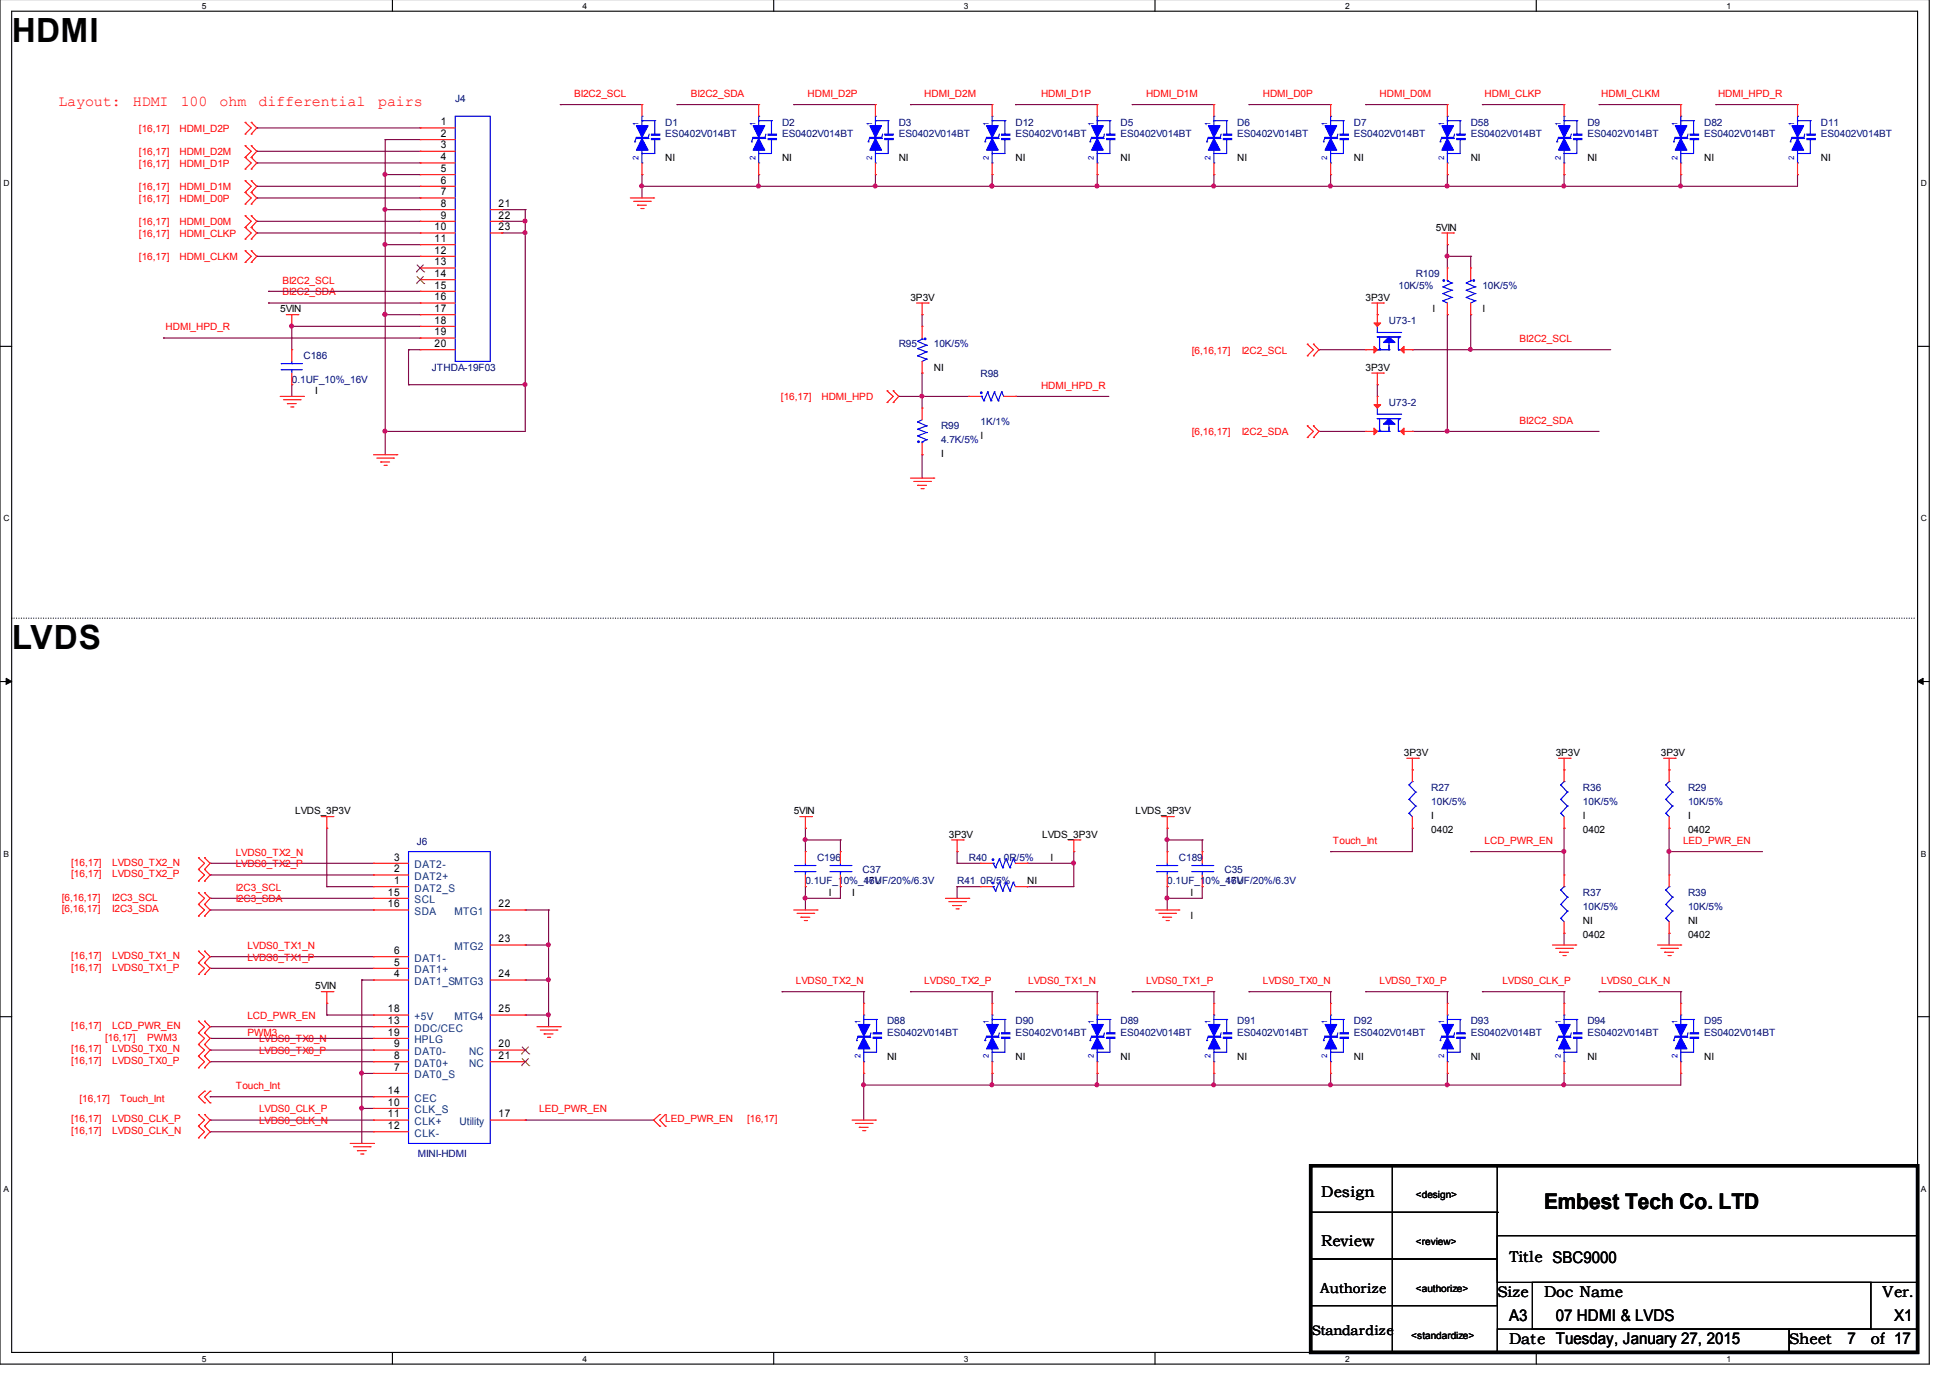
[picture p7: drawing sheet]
<svg xmlns="http://www.w3.org/2000/svg" width="297mm" height="210mm" viewBox="0 0 297 210" stroke-linecap="round" stroke-linejoin="round" font-family="sans-serif">
<defs><g id="words">
<g font-size="5.1">
<text x="1.8" y="6.4">HDMI</text>
<text x="1.8" y="98.9">LVDS</text>
</g>
<text font-size="3.3" x="235.2" y="184.2">Embest Tech Co. LTD</text>
<g font-size="2.5">
<text x="229.9" y="201.2">A3</text>
<text x="237" y="201.2">07 HDMI &amp; LVDS</text>
<text x="288.5" y="201.2">X1</text>
<text x="281.4" y="204.7">7</text>
<text x="285" y="204.7">of 17</text>
</g>
<g font-size="2.4">
<text x="201.3" y="182.4">Design</text>
<text x="201.3" y="189.8">Review</text>
<text x="228.1" y="197.5">Size</text>
<text x="229.9" y="192.2">Title SBC9000</text>
<text x="235.2" y="197.5">Doc Name</text>
<text x="286.8" y="197.5">Ver.</text>
<text x="229.9" y="204.7">Date Tuesday, January 27, 2015</text>
<text x="272.5" y="204.7">Sheet</text>
</g>
<g font-size="2.3" fill="#f00">
<text x="8.9" y="16.1">Layout:</text>
<text x="20.2" y="16.1">HDMI</text>
<text x="27.5" y="16.1">100</text>
<text x="33.5" y="16.1">ohm</text>
<text x="39.4" y="16.1">differential</text>
<text x="57.6" y="16.1">pairs</text>
</g>
<g font-size="2.1">
<text x="201.1" y="196.9">Authorize</text>
<text x="199.8" y="203.3">Standardize</text>
</g>
<g font-size="1.6">
<text x="67.1" y="19.1">1</text>
<text x="67.1" y="20.8">2</text>
<text x="67.1" y="22.6">3</text>
<text x="67.1" y="24.4">4</text>
<text x="67.1" y="26.2">5</text>
<text x="67.1" y="28">6</text>
<text x="67.1" y="29.7">7</text>
<text x="66.2" y="35.1">10</text>
<text x="67.1" y="31.5">8</text>
<text x="67.1" y="33.3">9</text>
<text x="75.9" y="33.3">22</text>
<text x="75.9" y="35.1">23</text>
<text x="75.9" y="31.5">21</text>
<text x="66.2" y="36.8">11</text>
<text x="66.2" y="38.6">12</text>
<text x="66.2" y="40.4">13</text>
<text x="66.2" y="42.2">14</text>
<text x="66.2" y="44">15</text>
<text x="66.2" y="45.7">16</text>
<text x="66.2" y="47.5">17</text>
<text x="66.2" y="49.3">18</text>
<text x="66.2" y="51.1">19</text>
<text x="66.2" y="52.8">20</text>
<text x="60" y="131.1">3</text>
<text x="59.1" y="136.4">15</text>
<text x="60" y="132.9">2</text>
<text x="60" y="134.6">1</text>
<text x="59.1" y="138.2">16</text>
<text x="75.9" y="138.2">22</text>
<text x="75.9" y="143.5">23</text>
<text x="60" y="147.1">5</text>
<text x="60" y="148.9">4</text>
<text x="60" y="145.3">6</text>
<text x="75.9" y="148.9">24</text>
<text x="59.1" y="156">13</text>
<text x="59.1" y="154.2">18</text>
<text x="75.9" y="154.2">25</text>
<text x="59.1" y="157.7">19</text>
<text x="60" y="161.3">8</text>
<text x="60" y="159.5">9</text>
<text x="75.9" y="159.5">20</text>
<text x="75.9" y="161.3">21</text>
<text x="59.1" y="166.6">14</text>
<text x="60" y="163.1">7</text>
<text x="59.1" y="170.2">11</text>
<text x="59.1" y="172">12</text>
<text x="59.1" y="168.4">10</text>
<text x="75.9" y="170.2">17</text>
</g>
<g font-size="1.6" fill="#004080">
<text x="63.2" y="134">DAT2+</text>
<text x="63.2" y="132.3">DAT2-</text>
<text x="63.2" y="135.8">DAT2_S</text>
<text x="63.2" y="137.6">SCL</text>
<text x="63.2" y="139.4">SDA</text>
<text x="69.3" y="139.4">MTG1</text>
<text x="63.2" y="148.3">DAT1+</text>
<text x="63.2" y="146.5">DAT1-</text>
<text x="69.3" y="144.7">MTG2</text>
<text x="63.2" y="150">DAT1_SMTG3</text>
<text x="63.2" y="155.4">+5V</text>
<text x="69.3" y="155.4">MTG4</text>
<text x="63.2" y="160.7">DAT0-</text>
<text x="63.2" y="157.2">DDC/CEC</text>
<text x="63.2" y="158.9">HPLG</text>
<text x="71.5" y="160.7">NC</text>
<text x="63.2" y="162.5">DAT0+</text>
<text x="63.2" y="164.3">DAT0_S</text>
<text x="63.2" y="167.8">CEC</text>
<text x="71.5" y="162.5">NC</text>
<text x="63.2" y="171.4">CLK+</text>
<text x="63.2" y="173.2">CLK-</text>
<text x="63.2" y="169.6">CLK_S</text>
<text x="70" y="171.4">Utility</text>
</g>
<g font-size="1.5" fill="#000080">
<text x="69.3" y="15.6">J4</text>
<text x="101.3" y="19.1">D1</text>
<text x="101.3" y="20.9">ES0402V014BT</text>
<text x="119.1" y="19.1">D2</text>
<text x="119.1" y="20.9">ES0402V014BT</text>
<text x="136.9" y="19.1">D3</text>
<text x="136.9" y="20.9">ES0402V014BT</text>
<text x="154.7" y="19.1">D12</text>
<text x="154.7" y="20.9">ES0402V014BT</text>
<text x="170.7" y="19.1">D5</text>
<text x="170.7" y="20.9">ES0402V014BT</text>
<text x="188.5" y="19.1">D6</text>
<text x="188.5" y="20.9">ES0402V014BT</text>
<text x="206.2" y="19.1">D7</text>
<text x="206.2" y="20.9">ES0402V014BT</text>
<text x="224" y="19.1">D58</text>
<text x="224" y="20.9">ES0402V014BT</text>
<text x="241.8" y="19.1">D9</text>
<text x="241.8" y="20.9">ES0402V014BT</text>
<text x="259.6" y="19.1">D82</text>
<text x="259.6" y="20.9">ES0402V014BT</text>
<text x="277.4" y="19.1">D11</text>
<text x="277.4" y="20.9">ES0402V014BT</text>
<text x="213" y="44">10K/5%</text>
<text x="215.6" y="42.3">R109</text>
<text x="225.8" y="44">10K/5%</text>
<text x="136.9" y="52.9">R95</text>
<text x="142.2" y="52.9">10K/5%</text>
<text x="211.6" y="49.4">U73-1</text>
<text x="44.4" y="58.3">0.1UF_10%_16V</text>
<text x="46.2" y="54.7">C186</text>
<text x="65.8" y="56.5">JTHDA-19F03</text>
<text x="149.4" y="57.4">R98</text>
<text x="143.3" y="65.4">R99</text>
<text x="149.4" y="64.7">1K/1%</text>
<text x="211.6" y="61.8">U73-2</text>
<text x="143.3" y="67.5">4.7K/5%</text>
<text x="218" y="120.5">R27</text>
<text x="218" y="122.6">10K/5%</text>
<text x="241.1" y="120.5">R36</text>
<text x="241.1" y="122.6">10K/5%</text>
<text x="257.1" y="120.5">R29</text>
<text x="257.1" y="122.6">10K/5%</text>
<text x="63.5" y="128.7">J6</text>
<text x="124.5" y="131.2">C196</text>
<text x="147.6" y="131.2">R40</text>
<text x="152.9" y="131.2">0R/5%</text>
<text x="179.6" y="131.2">C189</text>
<text x="122.7" y="134.7">0.1UF_10%_16V</text>
<text x="131.4" y="132.9">C37</text>
<text x="131.6" y="134.7">47UF/20%/6.3V</text>
<text x="145.8" y="134.7">R41</text>
<text x="149.4" y="134.7">0R/5%</text>
<text x="177.8" y="134.7">0.1UF_10%_16V</text>
<text x="186.5" y="132.9">C35</text>
<text x="186.7" y="134.7">47UF/20%/6.3V</text>
<text x="241.1" y="136.5">R37</text>
<text x="257.1" y="136.5">R39</text>
<text x="241.1" y="138.6">10K/5%</text>
<text x="257.1" y="138.6">10K/5%</text>
<text x="135.1" y="156.1">D88</text>
<text x="135.1" y="157.8">ES0402V014BT</text>
<text x="154.7" y="156.1">D90</text>
<text x="154.7" y="157.8">ES0402V014BT</text>
<text x="170.7" y="156.1">D89</text>
<text x="170.7" y="157.8">ES0402V014BT</text>
<text x="188.5" y="156.1">D91</text>
<text x="188.5" y="157.8">ES0402V014BT</text>
<text x="206.2" y="156.1">D92</text>
<text x="206.2" y="157.8">ES0402V014BT</text>
<text x="224" y="156.1">D93</text>
<text x="224" y="157.8">ES0402V014BT</text>
<text x="241.8" y="156.1">D94</text>
<text x="241.8" y="157.8">ES0402V014BT</text>
<text x="259.6" y="156.1">D95</text>
<text x="259.6" y="157.8">ES0402V014BT</text>
<text x="63.7" y="176.3">MINI-HDMI</text>
</g>
<g font-size="1.5" fill="#f00">
<text x="87.5" y="14.7">BI2C2_SCL</text>
<text x="105.2" y="14.7">BI2C2_SDA</text>
<text x="123" y="14.7">HDMI_D2P</text>
<text x="140.8" y="14.7">HDMI_D2M</text>
<text x="158.6" y="14.7">HDMI_D1P</text>
<text x="174.6" y="14.7">HDMI_D1M</text>
<text x="192.4" y="14.7">HDMI_D0P</text>
<text x="210.1" y="14.7">HDMI_D0M</text>
<text x="226.1" y="14.7">HDMI_CLKP</text>
<text x="243.9" y="14.7">HDMI_CLKM</text>
<text x="261.7" y="14.7">HDMI_HPD_R</text>
<text x="21.2" y="20.1">[16,17]</text>
<text x="21.2" y="23.6">[16,17]</text>
<text x="27.3" y="20.1">HDMI_D2P</text>
<text x="27.3" y="23.6">HDMI_D2M</text>
<text x="21.2" y="25.4">[16,17]</text>
<text x="21.2" y="29">[16,17]</text>
<text x="27.3" y="25.4">HDMI_D1P</text>
<text x="27.3" y="29">HDMI_D1M</text>
<text x="21.2" y="30.7">[16,17]</text>
<text x="21.2" y="34.3">[16,17]</text>
<text x="27.3" y="30.7">HDMI_D0P</text>
<text x="27.3" y="34.3">HDMI_D0M</text>
<text x="21.2" y="36.1">[16,17]</text>
<text x="21.2" y="39.6">[16,17]</text>
<text x="27.3" y="36.1">HDMI_CLKP</text>
<text x="27.3" y="39.6">HDMI_CLKM</text>
<text x="43" y="45">BI2C2_SDA</text>
<text x="43" y="43.2">BI2C2_SCL</text>
<text x="25.2" y="50.3">HDMI_HPD_R</text>
<text x="181.5" y="53.9">[6,16,17]</text>
<text x="189.1" y="53.9">I2C2_SCL</text>
<text x="231.5" y="52.1">BI2C2_SCL</text>
<text x="158.6" y="59.2">HDMI_HPD_R</text>
<text x="119" y="61">[16,17]</text>
<text x="125.1" y="61">HDMI_HPD</text>
<text x="231.5" y="64.5">BI2C2_SDA</text>
<text x="181.5" y="66.3">[6,16,17]</text>
<text x="189.1" y="66.3">I2C2_SDA</text>
<text x="10.8" y="131.8">[16,17]</text>
<text x="17.1" y="131.8">LVDS0_TX2_N</text>
<text x="35.9" y="130.3">LVDS0_TX2_N</text>
<text x="203" y="128.5">Touch_Int</text>
<text x="226.1" y="128.5">LCD_PWR_EN</text>
<text x="256.4" y="128.5">LED_PWR_EN</text>
<text x="9.4" y="137.2">[6,16,17]</text>
<text x="10.8" y="133.6">[16,17]</text>
<text x="17.1" y="133.6">LVDS0_TX2_P</text>
<text x="17.1" y="137.2">I2C3_SCL</text>
<text x="35.9" y="135.7">I2C3_SCL</text>
<text x="35.9" y="137.4">I2C3_SDA</text>
<text x="35.9" y="132.1">LVDS0_TX2_P</text>
<text x="9.4" y="139">[6,16,17]</text>
<text x="17.1" y="139">I2C3_SDA</text>
<text x="10.8" y="146.1">[16,17]</text>
<text x="10.8" y="147.8">[16,17]</text>
<text x="17.1" y="146.1">LVDS0_TX1_N</text>
<text x="17.1" y="147.8">LVDS0_TX1_P</text>
<text x="37.7" y="144.5">LVDS0_TX1_N</text>
<text x="37.7" y="146.3">LVDS0_TX1_P</text>
<text x="121.2" y="149.9">LVDS0_TX2_N</text>
<text x="140.8" y="149.9">LVDS0_TX2_P</text>
<text x="156.6" y="149.9">LVDS0_TX1_N</text>
<text x="174.6" y="149.9">LVDS0_TX1_P</text>
<text x="192.4" y="149.9">LVDS0_TX0_N</text>
<text x="210.1" y="149.9">LVDS0_TX0_P</text>
<text x="228.9" y="149.9">LVDS0_CLK_P</text>
<text x="243.9" y="149.9">LVDS0_CLK_N</text>
<text x="37.7" y="155.2">LCD_PWR_EN</text>
<text x="10.8" y="160.3">[16,17]</text>
<text x="10.8" y="156.7">[16,17]</text>
<text x="16" y="158.5">[16,17]</text>
<text x="17.1" y="160.3">LVDS0_TX0_N</text>
<text x="17.1" y="156.7">LCD_PWR_EN</text>
<text x="22.4" y="158.5">PWM3</text>
<text x="37.7" y="157.8">PWM3</text>
<text x="39.5" y="158.8">LVDS0_TX0_N</text>
<text x="39.5" y="160.5">LVDS0_TX0_P</text>
<text x="10.8" y="162.1">[16,17]</text>
<text x="12.1" y="167.8">[16,17]</text>
<text x="17.1" y="162.1">LVDS0_TX0_P</text>
<text x="18.3" y="167.8">Touch_Int</text>
<text x="35.9" y="165.9">Touch_Int</text>
<text x="10.8" y="171">[16,17]</text>
<text x="10.8" y="172.7">[16,17]</text>
<text x="17.1" y="171">LVDS0_CLK_P</text>
<text x="17.1" y="172.7">LVDS0_CLK_N</text>
<text x="39.5" y="169.4">LVDS0_CLK_P</text>
<text x="39.5" y="171.2">LVDS0_CLK_N</text>
<text x="82.1" y="169.4">LED_PWR_EN</text>
<text x="101.3" y="171">LED_PWR_EN</text>
<text x="113.8" y="171">[16,17]</text>
</g>
<g font-size="1.5">
<text x="101.3" y="24.5">NI</text>
<text x="119.1" y="24.5">NI</text>
<text x="136.9" y="24.5">NI</text>
<text x="154.7" y="24.5">NI</text>
<text x="170.7" y="24.5">NI</text>
<text x="188.5" y="24.5">NI</text>
<text x="206.2" y="24.5">NI</text>
<text x="224" y="24.5">NI</text>
<text x="241.8" y="24.5">NI</text>
<text x="259.6" y="24.5">NI</text>
<text x="277.4" y="24.5">NI</text>
<text x="218.7" y="35.2">5VIN</text>
<text x="42.7" y="47.6">5VIN</text>
<text x="138.7" y="45.8">3P3V</text>
<text x="208" y="45.8">3P3V</text>
<text x="218.2" y="47.6">I</text>
<text x="225.8" y="47.6">I</text>
<text x="142.2" y="56.5">NI</text>
<text x="208" y="56.5">3P3V</text>
<text x="48" y="60">I</text>
<text x="143.3" y="69.6">I</text>
<text x="149.4" y="66.8">I</text>
<text x="213.9" y="115.2">3P3V</text>
<text x="237" y="115.2">3P3V</text>
<text x="253" y="115.2">3P3V</text>
<text x="45" y="124.1">LVDS_3P3V</text>
<text x="120.9" y="124.1">5VIN</text>
<text x="173" y="124.1">LVDS_3P3V</text>
<text x="218" y="124.7">I</text>
<text x="241.1" y="124.7">I</text>
<text x="257.1" y="124.7">I</text>
<text x="144.5" y="127.6">3P3V</text>
<text x="158.7" y="127.6">LVDS_3P3V</text>
<text x="160" y="131.2">I</text>
<text x="218" y="126.9">0402</text>
<text x="241.1" y="126.9">0402</text>
<text x="257.1" y="126.9">0402</text>
<text x="126.2" y="136.5">I</text>
<text x="129.8" y="136.5">I</text>
<text x="156.5" y="134.7">NI</text>
<text x="181.4" y="136.5">I</text>
<text x="181.4" y="140.1">I</text>
<text x="241.1" y="140.7">NI</text>
<text x="241.1" y="142.9">0402</text>
<text x="257.1" y="140.7">NI</text>
<text x="257.1" y="142.9">0402</text>
<text x="48" y="150.7">5VIN</text>
<text x="135.1" y="161.4">NI</text>
<text x="154.7" y="161.4">NI</text>
<text x="170.7" y="161.4">NI</text>
<text x="188.5" y="161.4">NI</text>
<text x="206.2" y="161.4">NI</text>
<text x="224" y="161.4">NI</text>
<text x="241.8" y="161.4">NI</text>
<text x="259.6" y="161.4">NI</text>
<text x="215.6" y="182.6">&lt;design&gt;</text>
<text x="215.6" y="189.7">&lt;review&gt;</text>
<text x="215.6" y="196.8">&lt;authorize&gt;</text>
<text x="215" y="203.9">&lt;standardize&gt;</text>
</g>
<g font-size="1.3">
<text x="30.7" y="1.4">5</text>
<text x="88.7" y="1.4">4</text>
<text x="146.8" y="1.4">3</text>
<text x="204.9" y="1.4">2</text>
<text x="263" y="1.4">1</text>
<text x=".5" y="28.4">D</text>
<text x="292.6" y="28.4">D</text>
<text x=".5" y="79.4">C</text>
<text x="292.6" y="79.4">C</text>
<text x=".5" y="130.5">B</text>
<text x="292.6" y="130.5">B</text>
<text x=".5" y="181.5">A</text>
<text x="292.6" y="181.5">A</text>
<text x="30.7" y="207.4">5</text>
<text x="88.7" y="207.4">4</text>
<text x="146.8" y="207.4">3</text>
<text x="204.9" y="207.4">2</text>
<text x="263" y="207.4">1</text>
</g>
<g font-size="1.2" fill="#00f">
<text x="97.3" y="19.1" transform="rotate(-90 97.3 19.1)">1</text>
<text x="115.1" y="19.1" transform="rotate(-90 115.1 19.1)">1</text>
<text x="132.8" y="19.1" transform="rotate(-90 132.8 19.1)">1</text>
<text x="150.6" y="19.1" transform="rotate(-90 150.6 19.1)">1</text>
<text x="166.6" y="19.1" transform="rotate(-90 166.6 19.1)">1</text>
<text x="184.4" y="19.1" transform="rotate(-90 184.4 19.1)">1</text>
<text x="202.2" y="19.1" transform="rotate(-90 202.2 19.1)">1</text>
<text x="220" y="19.1" transform="rotate(-90 220 19.1)">1</text>
<text x="237.7" y="19.1" transform="rotate(-90 237.7 19.1)">1</text>
<text x="255.5" y="19.1" transform="rotate(-90 255.5 19.1)">1</text>
<text x="273.3" y="19.1" transform="rotate(-90 273.3 19.1)">1</text>
<text x="97.3" y="24.3" transform="rotate(-90 97.3 24.3)">2</text>
<text x="115.1" y="24.3" transform="rotate(-90 115.1 24.3)">2</text>
<text x="132.8" y="24.3" transform="rotate(-90 132.8 24.3)">2</text>
<text x="150.6" y="24.3" transform="rotate(-90 150.6 24.3)">2</text>
<text x="166.6" y="24.3" transform="rotate(-90 166.6 24.3)">2</text>
<text x="184.4" y="24.3" transform="rotate(-90 184.4 24.3)">2</text>
<text x="202.2" y="24.3" transform="rotate(-90 202.2 24.3)">2</text>
<text x="220" y="24.3" transform="rotate(-90 220 24.3)">2</text>
<text x="237.7" y="24.3" transform="rotate(-90 237.7 24.3)">2</text>
<text x="255.5" y="24.3" transform="rotate(-90 255.5 24.3)">2</text>
<text x="273.3" y="24.3" transform="rotate(-90 273.3 24.3)">2</text>
<text x="131.1" y="161.2" transform="rotate(-90 131.1 161.2)">2</text>
<text x="131.1" y="156.1" transform="rotate(-90 131.1 156.1)">1</text>
<text x="150.6" y="161.2" transform="rotate(-90 150.6 161.2)">2</text>
<text x="150.6" y="156.1" transform="rotate(-90 150.6 156.1)">1</text>
<text x="166.6" y="161.2" transform="rotate(-90 166.6 161.2)">2</text>
<text x="166.6" y="156.1" transform="rotate(-90 166.6 156.1)">1</text>
<text x="184.4" y="161.2" transform="rotate(-90 184.4 161.2)">2</text>
<text x="184.4" y="156.1" transform="rotate(-90 184.4 156.1)">1</text>
<text x="202.2" y="161.2" transform="rotate(-90 202.2 161.2)">2</text>
<text x="202.2" y="156.1" transform="rotate(-90 202.2 156.1)">1</text>
<text x="220" y="161.2" transform="rotate(-90 220 161.2)">2</text>
<text x="220" y="156.1" transform="rotate(-90 220 156.1)">1</text>
<text x="237.7" y="161.2" transform="rotate(-90 237.7 161.2)">2</text>
<text x="237.7" y="156.1" transform="rotate(-90 237.7 156.1)">1</text>
<text x="255.5" y="161.2" transform="rotate(-90 255.5 161.2)">2</text>
<text x="255.5" y="156.1" transform="rotate(-90 255.5 156.1)">1</text>
</g>
</g></defs>
<path d="M0 -.1v207.9h293.9v-207.9M1.8 1.7h290.3v204.3h-290.3z" fill="none" stroke="#000" stroke-width=".17"/>
<g fill="#fff">
<path d="M30.7 .2h.6v1.3h-.6z"/>
<path d="M30.7 206.3h.6v1.3h-.6z"/>
</g>
<path d="M59.8 -.1v1.8M59.8 206v1.8" fill="none" stroke="#000" stroke-width=".17"/>
<g fill="#fff">
<path d="M88.7 .2h.6v1.3h-.6z"/>
<path d="M88.7 206.3h.6v1.3h-.6z"/>
</g>
<path d="M117.9 -.1v1.8M117.9 206v1.8" fill="none" stroke="#000" stroke-width=".17"/>
<g fill="#fff">
<path d="M146.8 .2h.6v1.3h-.6z"/>
<path d="M146.8 206.3h.6v1.3h-.6z"/>
</g>
<path d="M175.9 -.1v1.8M175.9 206v1.8" fill="none" stroke="#000" stroke-width=".17"/>
<g fill="#fff">
<path d="M204.9 .2h.6v1.3h-.6z"/>
<path d="M204.9 206.3h.6v1.3h-.6z"/>
</g>
<path d="M234 -.1v1.8M234 206v1.8" fill="none" stroke="#000" stroke-width=".17"/>
<g fill="#fff">
<path d="M263 .2h.6v1.3h-.6z"/>
<path d="M263 206.3h.6v1.3h-.6z"/>
<path d="M.5 27.2h.9v1.3h-.9z"/>
<path d="M292.6 27.2h.9v1.3h-.9z"/>
<path d="M.5 78.2h.9v1.4h-.9z"/>
<path d="M292.6 78.2h.9v1.4h-.9z"/>
</g>
<path d="M0 52.8h1.8M292.1 52.8h1.8" fill="none" stroke="#000" stroke-width=".17"/>
<g fill="#fff">
<path d="M.5 129.3h.8v1.4h-.8z"/>
<path d="M292.6 129.3h.8v1.4h-.8z"/>
</g>
<path d="M0 103.8h1.8M292.1 103.8h1.8" fill="none" stroke="#000" stroke-width=".17"/>
<path d="M.9 103.3l.9 .5-.9 .4zM292.1 103.8l.8-.5v.9z" fill="#000" stroke="#000" stroke-width=".15"/>
<g fill="#fff">
<path d="M.5 180.4h.7v1.3h-.7z"/>
<path d="M292.6 180.4h.7v1.3h-.7z"/>
</g>
<path d="M0 154.9h1.8M292.1 154.9h1.8M199.6 177.6h28.5v7.1h-28.5zM212.1 177.6h16v28.4h-16zM199.6 184.7h28.5v7.1h-28.5zM199.6 191.8h28.5v7.1h-28.5zM228.1 188.2h64v7.1h-64zM228.1 184.7h.1M228.1 184.7v8.9M233.4 195.3h51.6v7.2h-51.6zM228.1 202.5h44.4v3.5h-44.4zM272.5 202.5h19.6v3.5h-19.6z" fill="none" stroke="#000" stroke-width=".17"/>
<path d="M1.8 94.2h.1M291.6 94.2h-289.8" fill="none" stroke="#000" stroke-width=".17" stroke-dasharray="0 .3"/>
<g fill="none" stroke="#800040" stroke-width=".17">
<path d="M39.1 19.5h.1M39.1 19.5h24.9M85.3 15.9h.1M85.3 15.9h12.5M103.1 15.9h.1M103.1 15.9h12.5M120.9 15.9h.1M120.9 15.9h12.4M138.7 15.9h.1M138.7 15.9h12.4M154.7 15.9h.1M154.7 15.9h12.4"/>
<path d="M172.5 15.9h.1M172.5 15.9h12.4M190.2 15.9h.1M190.2 15.9h12.5M208 15.9h.1M208 15.9h12.5M225.8 15.9h.1M225.8 15.9h12.5M243.6 15.9h.1M243.6 15.9h12.4M261.4 15.9h.1M261.4 15.9h12.4"/>
<path d="M39.1 33.7h.1M39.1 30.2h.1M39.1 28.4h.1M39.1 24.8h.1M39.1 23h.1M39.1 35.5h.1M39.1 39h.1M39.1 33.7h24.9M39.1 35.5h24.9M39.1 30.2h24.9M39.1 28.4h24.9M39.1 24.8h24.9"/>
<path d="M39.1 23h24.9M39.1 39h24.9M58.7 26.6h.1M58.7 31.9h.1M58.7 21.3h.1M58.7 37.3h.1M58.7 21.3v48M58.7 31.9h5.3M58.7 26.6h5.3M58.7 37.3h5.3M58.7 21.3h5.3M76.5 31.9h.1"/>
<path d="M76.5 33.7h.1M76.5 35.5h.1M76.5 31.9h3.5M76.5 33.7h3.5M76.5 35.5h3.5M80 35.5h.1M80 31.9h.1M80 33.7h.1M80 31.9v33.8h-21.3M97.8 28.4h.1M97.8 26.6h.1M97.8 26.6v3.6"/>
<path d="M115.6 28.4h.1M115.6 26.6h.1M115.6 26.6v1.8M133.3 28.4h.1M133.3 26.6h.1M133.3 26.6v1.8M151.1 26.6h.1M151.1 28.4h.1M151.1 26.6v1.8M167.1 28.4h.1M167.1 26.6h.1M167.1 26.6v1.8"/>
<path d="M184.9 26.6h.1M184.9 28.4h.1M184.9 26.6v1.8M202.7 28.4h.1M202.7 26.6h.1M202.7 26.6v1.8M220.5 26.6h.1M220.5 28.4h.1M220.5 37.3h.1M220.5 39h.1M220.5 39h3.5M220.5 26.6v1.8"/>
<path d="M220.5 37.3v3.5M224 39h.1M224 39v1.8M238.3 28.4h.1M238.3 26.6h.1M238.3 26.6v1.8M256 28.4h.1M256 26.6h.1M256 26.6v1.8M273.8 26.6h.1M273.8 26.6v1.8h-176M24.9 51.5h.1"/>
<path d="M24.9 51.5h39.1M40.9 46.2h.1M40.9 44.4h.1M40.9 46.2h23.1M40.9 44.4h23.1M44.4 58.6h.1M44.4 49.7h.1M44.4 49.7v3.6M44.4 58.6v1.8M44.4 49.7h19.6M58.7 47.9h.1M58.7 47.9h5.3"/>
<path d="M62.2 58.6h.1M62.2 53.3h.1M62.2 58.6h17.8M62.2 53.3v5.3M62.2 53.3h1.8M80 58.6h.1M140.5 56.8h.1M140.5 47.9h.1M140.5 47.9v1.8M140.5 56.8v5.4M200.9 53.3h.1M200.9 53.3h7.1"/>
<path d="M209.8 58.6h.1M209.8 58.6v1.8M215.1 53.3h.1M215.1 53.3h30.3M220.5 47.9h.1M220.5 47.9v17.8M224 47.9h.1M224 53.3h.1M224 47.9v5.4M58.7 65.7h.1M136.9 60.4h.1M136.9 60.4h10.7"/>
<path d="M140.5 69.3h.1M140.5 60.4h.1M140.5 69.3v3.5M154.7 60.4h.1M154.7 60.4h14.2M200.9 65.7h.1M200.9 65.7h7.1M215.1 65.7h.1M215.1 65.7h28.5M220.5 65.7h.1M32 131.5h.1M32 136.8h.1"/>
<path d="M32 138.6h.1M32 133.3h.1M32 136.8h24.9M32 131.5h24.9M32 138.6h24.9M32 133.3h24.9M49.8 126.2h.1M49.8 135.1h.1M49.8 126.2v8.9M49.8 135.1h7.1M80 138.6h.1M80 138.6h3.6"/>
<path d="M83.6 138.6h.1M83.6 138.6v17.8M122.7 136.8h.1M122.7 127.9h.1M122.7 126.2h.1M122.7 135.1h.1M122.7 126.2v3.5M122.7 135.1v3.5M122.7 127.9h5.3M128 135.1h.1M128 127.9h.1M128 135.1v1.7h-5.3"/>
<path d="M128 127.9v1.8M145.8 129.7h.1M145.8 131.5h.1M145.8 135.1h.1M145.8 131.5h3.6M145.8 135.1h3.6M145.8 129.7v1.8M145.8 135.1v1.7M156.5 135.1h.1M156.5 131.5h.1M156.5 131.5h7.1M163.6 129.7h.1"/>
<path d="M163.6 131.5h.1M163.6 129.7v5.4h-7.1M177.8 136.8h.1M177.8 127.9h.1M177.8 126.2h.1M177.8 135.1h.1M177.8 127.9h5.3M177.8 126.2v3.5M177.8 135.1v3.5M183.1 135.1h.1M183.1 127.9h.1M183.1 135.1v1.7h-5.3"/>
<path d="M183.1 127.9v1.8M202.7 129.7h.1M215.1 126.2h.1M215.1 126.2v3.5h-12.4M224 129.7h.1M224 129.7h14.3M238.3 129.7h.1M238.3 126.2h.1M238.3 126.2v7.1M254.3 129.7h.1M254.3 126.2h.1M254.3 126.2v7.1"/>
<path d="M254.3 129.7h14.2M32 159.9h.1M32 158.2h.1M32 145.7h.1M32 147.5h.1M32 156.4h.1M32 159.9h24.9M32 158.2h24.9M32 145.7h24.9M32 147.5h24.9M32 156.4h24.9M49.8 154.6h.1"/>
<path d="M49.8 152.8h.1M49.8 154.6h7.1M49.8 152.8v1.8M55.1 149.3h.1M55.1 149.3v24.9M55.1 149.3h1.8M80 154.6h.1M80 143.9h.1M80 149.3h.1M80 154.6h3.6M80 149.3h3.6M80 143.9h3.6"/>
<path d="M83.6 154.6h.1M83.6 143.9h.1M83.6 149.3h.1M119.1 151.1h.1M119.1 151.1h12.5M131.6 151.1h.1M131.6 151.1v1.7M138.7 151.1h.1M138.7 151.1h12.4M151.1 151.1h.1M151.1 151.1v1.7M154.7 151.1h.1"/>
<path d="M154.7 151.1h12.4M167.1 151.1h.1M167.1 151.1v1.7M172.5 151.1h.1M172.5 151.1h12.4M184.9 151.1h.1M184.9 151.1v1.7M190.2 151.1h.1M190.2 151.1h12.5M202.7 151.1h.1M202.7 151.1v1.7M208 151.1h.1"/>
<path d="M208 151.1h12.5M220.5 151.1h.1M220.5 151.1v1.7M225.8 151.1h.1M225.8 151.1h12.5M238.3 151.1h.1M238.3 142.2h.1M238.3 142.2v1.7M238.3 151.1v1.7M243.6 151.1h.1M243.6 151.1h12.4M254.3 142.2h.1"/>
<path d="M254.3 142.2v1.7M256 151.1h.1M256 151.1v1.7M32 170.6h.1M32 172.4h.1M32 161.7h.1M32 167.1h.1M32 170.6h24.9M32 172.4h24.9M32 161.7h24.9M32 167.1h24.9M55.1 163.5h.1"/>
<path d="M55.1 168.8h.1M55.1 168.8h1.8M55.1 163.5h1.8M80 170.6h.1M80 170.6h19.6M131.6 165.3h.1M131.6 163.5h.1M131.6 163.5v7.1M151.1 163.5h.1M151.1 165.3h.1M151.1 163.5v1.8M167.1 165.3h.1"/>
<path d="M167.1 163.5h.1M167.1 163.5v1.8M184.9 163.5h.1M184.9 165.3h.1M184.9 163.5v1.8M202.7 165.3h.1M202.7 163.5h.1M202.7 163.5v1.8M220.5 163.5h.1M220.5 165.3h.1M220.5 163.5v1.8M238.3 165.3h.1"/>
<path d="M238.3 163.5h.1M238.3 163.5v1.8M256 163.5h.1M256 163.5v1.8h-124.4"/>
</g>
<g fill="#f0f" stroke="#f0f" stroke-width=".17">
<circle cx="58.6" cy="47.9" r=".3"/>
<circle cx="58.6" cy="26.6" r=".3"/>
<circle cx="58.6" cy="31.9" r=".3"/>
<circle cx="58.6" cy="65.7" r=".3"/>
<circle cx="80" cy="35.4" r=".3"/>
<circle cx="44.4" cy="49.7" r=".3"/>
<circle cx="58.6" cy="37.2" r=".3"/>
<circle cx="80" cy="33.7" r=".3"/>
<circle cx="80" cy="58.6" r=".3"/>
<circle cx="256" cy="28.3" r=".3"/>
<circle cx="151.1" cy="28.3" r=".3"/>
<circle cx="133.3" cy="28.3" r=".3"/>
<circle cx="184.9" cy="28.3" r=".3"/>
<circle cx="167.1" cy="28.3" r=".3"/>
<circle cx="220.4" cy="28.3" r=".3"/>
<circle cx="202.7" cy="28.3" r=".3"/>
<circle cx="238.2" cy="28.3" r=".3"/>
<circle cx="115.5" cy="28.3" r=".3"/>
<circle cx="97.7" cy="28.3" r=".3"/>
<circle cx="140.4" cy="60.3" r=".3"/>
<circle cx="220.4" cy="39" r=".3"/>
<circle cx="224" cy="53.2" r=".3"/>
<circle cx="220.4" cy="65.7" r=".3"/>
<circle cx="238.2" cy="129.7" r=".3"/>
<circle cx="122.6" cy="136.8" r=".3"/>
<circle cx="122.6" cy="127.9" r=".3"/>
<circle cx="254.2" cy="129.7" r=".3"/>
<circle cx="83.5" cy="154.6" r=".3"/>
<circle cx="55.1" cy="168.8" r=".3"/>
<circle cx="83.5" cy="143.9" r=".3"/>
<circle cx="83.5" cy="149.2" r=".3"/>
<circle cx="151.1" cy="165.2" r=".3"/>
<circle cx="131.5" cy="165.2" r=".3"/>
<circle cx="184.9" cy="165.2" r=".3"/>
<circle cx="167.1" cy="165.2" r=".3"/>
<circle cx="220.4" cy="165.2" r=".3"/>
<circle cx="202.7" cy="165.2" r=".3"/>
<circle cx="238.2" cy="165.2" r=".3"/>
<circle cx="55.1" cy="163.5" r=".3"/>
<circle cx="163.5" cy="131.5" r=".3"/>
<circle cx="177.8" cy="136.8" r=".3"/>
<circle cx="177.8" cy="127.9" r=".3"/>
</g>
<g fill="none" stroke="#f00" stroke-width=".17">
<path d="M37.3 18.6h.1M37.3 18.6l1 .9-1 .9M38.3 18.6h.1M38.3 18.6l.8 .9-.8 .9M64 19.5h.1M64 19.5h5.3M97.8 15.9h.1M97.8 15.9v1.8M115.6 15.9h.1M115.6 15.9v1.8M133.3 15.9h.1M133.3 15.9v1.8"/>
<path d="M151.1 15.9h.1M151.1 15.9v1.8M167.1 15.9h.1M167.1 15.9v1.8M184.9 15.9h.1M184.9 15.9v1.8M202.7 15.9h.1M202.7 15.9v1.8M220.5 15.9h.1M220.5 15.9v1.8M238.3 15.9h.1M238.3 15.9v1.8"/>
<path d="M256 15.9h.1M256 15.9v1.8M273.8 15.9h.1M273.8 15.9v1.8M37.3 20.4h.1M37.3 24h.1M37.3 22.2h.1M37.3 25.8h.1M37.3 29.3h.1M37.3 27.5h.1M37.3 31.1h.1M37.3 34.6h.1"/>
<path d="M37.3 32.9h.1M37.3 36.4h.1M37.3 40h.1M37.3 38.2h.1M37.3 22.2l1 .8-1 1M37.3 24l1 .8-1 1M37.3 27.5l1 .9-1 .9M37.3 29.3l1 .9-1 .9M37.3 32.9l1 .8-1 .9M37.3 34.6l1 .9-1 .9M37.3 38.2l1 .8-1 1M38.3 20.4h.1"/>
<path d="M38.3 22.2h.1M38.3 24h.1M38.3 25.8h.1M38.3 27.5h.1M38.3 29.3h.1M38.3 31.1h.1M38.3 32.9h.1M38.3 34.6h.1M38.3 36.4h.1M38.3 38.2h.1M38.3 40h.1M38.3 22.2l.8 .8-.8 1"/>
<path d="M38.3 24l.8 .8-.8 1M38.3 27.5l.8 .9-.8 .9M38.3 29.3l.8 .9-.8 .9M38.3 32.9l.8 .8-.8 .9M38.3 34.6l.8 .9-.8 .9M38.3 38.2l.8 .8-.8 1M64 21.3h.1M64 23h.1M64 24.8h.1M64 26.6h.1M64 28.4h.1M64 30.2h.1"/>
<path d="M64 31.9h.1M64 33.7h.1M64 35.5h.1M64 37.3h.1M64 39h.1M64 30.2h5.3M64 35.5h5.3M64 21.3h5.3M64 23h5.3M64 24.8h5.3M64 26.6h5.3M64 28.4h5.3"/>
<path d="M64 31.9h5.3M64 33.7h5.3M64 37.3h5.3M64 39h5.3M74.7 35.5h1.8M74.7 31.9h1.8M74.7 33.7h1.8M76.5 33.7h.1M76.5 35.5h.1M76.5 31.9h.1M96 30.2h3.6M96.5 30.7h2.6"/>
<path d="M97.1 31.3h.1M97.1 31.3h1.4M97.6 31.8h.4M97.8 26.6h.1M97.8 24.8v1.8M98 31.8h.1M99.1 30.7h.1M99.6 30.2h.1M115.6 26.6h.1M115.6 24.8v1.8M133.3 26.6h.1M133.3 24.8v1.8"/>
<path d="M151.1 26.6h.1M151.1 24.8v1.8M167.1 26.6h.1M167.1 24.8v1.8M184.9 26.6h.1M184.9 24.8v1.8M202.7 26.6h.1M202.7 24.8v1.8M219.6 35.5h1.8M220.5 37.3h.1M220.5 26.6h.1M220.5 24.8v1.8"/>
<path d="M220.5 35.5v1.8M221.4 35.5h.1M238.3 26.6h.1M238.3 24.8v1.8M256 26.6h.1M256 24.8v1.8M273.8 26.6h.1M273.8 24.8v1.8M43.6 47.9h1.8M44.4 49.7h.1M44.4 53.3h.1M44.4 58.6h.1"/>
<path d="M44.4 47.9v1.8M44.4 53.3v1.7M44.4 56.8v1.8M45.4 47.9h.1M64 40.8h.1M64 42.6h.1M64 44.4h.1M64 46.2h.1M64 47.9h.1M64 49.7h.1M64 51.5h.1M64 53.3h.1"/>
<path d="M64 47.9h5.3M64 46.2h5.3M64 40.8h5.3M64 42.6h5.3M64 44.4h5.3M64 49.7h5.3M64 51.5h5.3M64 53.3h5.3M135.1 59.5h.1M135.1 59.5l1 .9-1 .9M136.1 59.5h.1M136.1 59.5l.8 .9-.8 .9"/>
<path d="M139.6 46.2h1.8M140.5 47.9h.1M140.5 49.7h.1M140.5 56.8h.1M140.5 46.2v1.7M140.5 49.7v1.8M140.5 55v1.8M141.4 46.2h.1M199.1 54.2h.1M199.1 52.4h.1M199.1 52.4l1 .9-1 .9M200.1 52.4h.1"/>
<path d="M200.1 54.2h.1M200.1 52.4l.8 .9-.8 .9M208 53.3h.1M208 53.3h1.8M209 46.2h1.7M209 56.8h1.7M209.8 47.9h.1M209.8 58.6h.1M209.8 46.2v3.5M209.8 56.8v1.8M210.7 46.2h.1M210.7 56.8h.1"/>
<path d="M213.4 53.3h1.7M215.1 53.3h.1M220.5 40.8h.1M220.5 47.9h.1M220.5 40.8v1.8M220.5 46.2v1.7M224 40.8h.1M224 47.9h.1M224 40.8v1.8M224 46.2v1.7M42.7 60.4h3.5M43.2 60.9h2.5"/>
<path d="M43.8 61.5h.1M43.8 61.5h1.3M44.3 62h.3M44.6 62h.1M45.7 60.9h.1M46.2 60.4h.1M56.9 69.3h3.6M57.4 69.8h2.5M58 70.4h.1M58 70.4h1.4M58.5 70.9h.3M58.8 70.9h.1"/>
<path d="M59.9 69.8h.1M60.5 69.3h.1M135.1 61.3h.1M136.1 61.3h.1M138.7 72.8h3.5M139.2 73.3h2.5M139.8 73.9h.1M139.8 73.9h1.3M140.3 74.4h.3M140.5 69.3h.1M140.5 62.2h.1M140.5 62.2v1.7"/>
<path d="M140.5 67.5v1.8M140.6 74.4h.1M141.7 73.3h.1M142.2 72.8h.1M147.6 60.4h.1M147.6 60.4h1.8M152.9 60.4h1.8M154.7 60.4h.1M199.1 66.6h.1M199.1 64.9h.1M199.1 64.9l1 .8-1 .9M200.1 64.9h.1"/>
<path d="M200.1 66.6h.1M200.1 64.9l.8 .8-.8 .9M208 65.7h.1M208 65.7h1.8M209.8 60.4h.1M209.8 60.4v1.8M213.4 65.7h1.7M215.1 65.7h.1M214.3 115.5h1.8M215.1 117.3h.1M215.1 115.5v3.6M216.1 115.5h.1"/>
<path d="M237.4 115.5h1.8M238.3 117.3h.1M238.3 115.5v3.6M239.2 115.5h.1M253.4 115.5h1.8M254.3 117.3h.1M254.3 115.5v3.6M255.2 115.5h.1M30.2 130.7h.1M30.2 132.4h.1M30.2 134.2h.1M30.2 136h.1"/>
<path d="M30.2 137.8h.1M30.2 139.5h.1M30.2 130.7l1 .8-1 .9M30.2 132.4l1 .9-1 .9M30.2 136l1 .8-1 1M30.2 137.8l1 .8-1 .9M31.2 132.4h.1M31.2 130.7h.1M31.2 134.2h.1M31.2 137.8h.1M31.2 136h.1M31.2 139.5h.1"/>
<path d="M31.2 130.7l.8 .8-.8 .9M31.2 132.4l.8 .9-.8 .9M31.2 136l.8 .8-.8 1M31.2 137.8l.8 .8-.8 .9M48.9 124.4h1.8M49.8 126.2h.1M49.8 124.4v1.8M50.7 124.4h.1M56.9 133.3h.1M56.9 131.5h.1M56.9 135.1h.1M56.9 136.8h.1"/>
<path d="M56.9 138.6h.1M56.9 138.6h5.3M56.9 136.8h5.3M56.9 133.3h5.3M56.9 131.5h5.3M56.9 135.1h5.3M74.7 138.6h5.3M80 138.6h.1M120.9 138.6h3.6M121.4 139.1h2.6M121.8 124.4h1.8M122 139.7h.1"/>
<path d="M122 139.7h1.4M122.7 126.2h.1M122.7 129.7h.1M122.7 135.1h.1M122.7 124.4v1.8M122.7 129.7v1.8M122.7 133.3v1.8M123.6 124.4h.1M124 139.1h.1M124.5 138.6h.1M128 129.7h.1M128 135.1h.1"/>
<path d="M128 129.7v1.8M128 133.3v1.8M144 136.8h3.6M144.5 137.3h2.6M144.9 127.9h1.8M145.1 137.9h.1M145.1 137.9h1.4M145.6 138.4h.4M145.8 129.7h.1M145.8 127.9v1.8M146 138.4h.1M146.7 127.9h.1"/>
<path d="M147.1 137.3h.1M147.6 136.8h.1M149.4 131.5h.1M149.4 135.1h.1M149.4 131.5h1.7M149.4 135.1h1.7M154.7 131.5h1.8M154.7 135.1h1.8M156.5 131.5h.1M156.5 135.1h.1M162.7 127.9h1.8M163.6 129.7h.1"/>
<path d="M163.6 127.9v1.8M164.5 127.9h.1M176 138.6h3.6M176.5 139.1h2.6M177 124.4h1.7M177.1 139.7h.1M177.1 139.7h1.4M177.8 126.2h.1M177.8 129.7h.1M177.8 135.1h.1M177.8 124.4v1.8M177.8 129.7v1.8"/>
<path d="M177.8 133.3v1.8M178.7 124.4h.1M179.1 139.1h.1M179.6 138.6h.1M183.1 129.7h.1M183.1 135.1h.1M183.1 129.7v1.8M183.1 133.3v1.8M215.1 126.2h.1M215.1 124.4v1.8M238.3 126.2h.1M238.3 133.3h.1"/>
<path d="M238.3 124.4v1.8M238.3 133.3v1.8M254.3 133.3h.1M254.3 126.2h.1M254.3 124.4v1.8M254.3 133.3v1.8M30.2 144.9h.1M30.2 146.7h.1M30.2 148.4h.1M30.2 159.1h.1M30.2 157.3h.1M30.2 155.5h.1"/>
<path d="M30.2 144.9l1 .8-1 1M30.2 146.7l1 .8-1 .9M30.2 159.1l1 .8-1 1M30.2 157.3l1 .9-1 .9M30.2 155.5l1 .9-1 .9M31.2 146.7h.1M31.2 144.9h.1M31.2 148.4h.1M31.2 159.1h.1M31.2 157.3h.1M31.2 155.5h.1M31.2 144.9l.8 .8-.8 1"/>
<path d="M31.2 146.7l.8 .8-.8 .9M31.2 159.1l.8 .8-.8 1M31.2 157.3l.8 .9-.8 .9M31.2 155.5l.8 .9-.8 .9M48.9 151.1h1.8M49.8 152.8h.1M49.8 151.1v1.7M50.7 151.1h.1M56.9 147.5h.1M56.9 149.3h.1M56.9 145.7h.1M56.9 159.9h.1"/>
<path d="M56.9 156.4h.1M56.9 154.6h.1M56.9 158.2h.1M56.9 156.4h5.3M56.9 147.5h5.3M56.9 149.3h5.3M56.9 145.7h5.3M56.9 159.9h5.3M56.9 154.6h5.3M56.9 158.2h5.3M74.7 143.9h5.3M74.7 149.3h5.3"/>
<path d="M74.7 159.9h5.3M74.7 154.6h5.3M80 143.9h.1M80 149.3h.1M80 154.6h.1M80 159.9h.1M81.8 156.4h3.5M82.3 156.9h2.5M82.9 157.5h.1M82.9 157.5h1.3M83.4 158h.3M83.7 158h.1"/>
<path d="M84.8 156.9h.1M85.3 156.4h.1M122.5 140.2h.4M122.9 140.2h.1M131.6 152.8h.1M131.6 152.8v1.8M151.1 152.8h.1M151.1 152.8v1.8M167.1 152.8h.1M167.1 152.8v1.8M177.6 140.2h.4M178 140.2h.1"/>
<path d="M184.9 152.8h.1M184.9 152.8v1.8M202.7 152.8h.1M202.7 152.8v1.8M220.5 152.8h.1M220.5 152.8v1.8M236.5 143.9h3.5M237 144.5h2.5M237.6 145h.1M237.6 145h1.3M238.1 145.6h.3M238.3 142.2h.1"/>
<path d="M238.3 152.8h.1M238.3 140.4v1.8M238.3 152.8v1.8M238.4 145.6h.1M239.5 144.5h.1M240 143.9h.1M252.5 143.9h3.5M253 144.5h2.5M253.6 145h.1M253.6 145h1.3M254.1 145.6h.3M254.3 142.2h.1"/>
<path d="M254.3 140.4v1.8M254.4 145.6h.1M255.5 144.5h.1M256 143.9h.1M256 152.8h.1M256 152.8v1.8M30.2 160.9h.1M30.2 162.7h.1M30.2 169.8h.1M30.2 171.5h.1M30.2 173.3h.1M30.2 160.9l1 .8-1 1"/>
<path d="M30.2 169.8l1 .8-1 .9M30.2 171.5l1 .9-1 .9M31.2 160.9h.1M31.2 162.7h.1M31.2 171.5h.1M31.2 169.8h.1M31.2 173.3h.1M31.2 166.2h.1M31.2 168h.1M31.2 160.9l.8 .8-.8 1M31.2 169.8l.8 .8-.8 .9M31.2 171.5l.8 .9-.8 .9"/>
<path d="M31.2 166.2l-1 .9 1 .9M32 166.2h.1M32 168h.1M32 166.2l-.8 .9 .8 .9M53.3 174.2h3.6M53.8 174.7h2.6M54.4 175.3h.1M54.4 175.3h1.4M54.9 175.8h.4M55.3 175.8h.1M56.4 174.7h.1M56.9 174.2h.1"/>
<path d="M56.9 161.7h.1M56.9 163.5h.1M56.9 170.6h.1M56.9 172.4h.1M56.9 168.8h.1M56.9 167.1h.1M56.9 170.6h5.3M56.9 161.7h5.3M56.9 163.5h5.3M56.9 172.4h5.3M56.9 168.8h5.3M56.9 167.1h5.3"/>
<path d="M74.7 170.6h5.3M74.7 161.7h5.3M80 170.6h.1M80 161.7h.1M100.5 169.8h.1M100.5 171.5h.1M100.5 169.8l-.9 .8 .9 .9M101.3 171.5h.1M101.3 169.8h.1M101.3 169.8l-.8 .8 .8 .9M129.8 170.6h3.5M130.3 171.1h2.5"/>
<path d="M130.9 171.7h.1M130.9 171.7h1.3M131.4 172.2h.3M131.6 163.5h.1M131.6 161.7v1.8M131.7 172.2h.1M132.8 171.1h.1M133.3 170.6h.1M151.1 163.5h.1M151.1 161.7v1.8M167.1 163.5h.1M167.1 161.7v1.8"/>
<path d="M184.9 163.5h.1M184.9 161.7v1.8M202.7 163.5h.1M202.7 161.7v1.8M220.5 163.5h.1M220.5 161.7v1.8M238.3 163.5h.1M238.3 161.7v1.8M256 163.5h.1M256 161.7v1.8"/>
</g>
<path d="M199.6 177.6h92.5v28.4h-92.5z" fill="none" stroke="#000" stroke-width=".51"/>
<g fill="none" stroke="#00f" stroke-width=".17">
<path d="M69.3 17.7h5.4v37.3h-5.4zM97.8 17.7h.1M97.8 18.4h.1M97.8 18.4h1.9M97.8 17.7v1.4M99.7 18.4h.1M99.7 18.4v2M115.6 17.7h.1M115.6 18.4h.1M115.6 18.4h1.9M115.6 17.7v1.4M117.5 18.4h.1"/>
<path d="M117.5 18.4v2M133.3 17.7h.1M133.3 18.4h.1M133.3 18.4h2M133.3 17.7v1.4M135.3 18.4h.1M135.3 18.4v2M151.1 17.7h.1M151.1 18.4h.1M151.1 18.4h2M151.1 17.7v1.4M153.1 18.4h.1"/>
<path d="M153.1 18.4v2M167.1 17.7h.1M167.1 18.4h.1M167.1 17.7v1.4M167.1 18.4h2M169.1 18.4h.1M169.1 18.4v2M184.9 17.7h.1M184.9 18.4h.1M184.9 18.4h2M184.9 17.7v1.4M186.9 18.4h.1"/>
<path d="M186.9 18.4v2M202.7 17.7h.1M202.7 18.4h.1M202.7 18.4h1.9M202.7 17.7v1.4M204.6 18.4h.1M204.6 18.4v2M220.5 17.7h.1M220.5 18.4h.1M220.5 18.4h1.9M220.5 17.7v1.4M222.4 18.4h.1"/>
<path d="M222.4 18.4v2M238.3 17.7h.1M238.3 18.4h.1M238.3 18.4h1.9M238.3 17.7v1.4M240.2 18.4h.1M240.2 18.4v2M256 17.7h.1M256 18.4h.1M256 17.7v1.4M256 18.4h2M258 18.4h.1"/>
<path d="M258 18.4v2M273.8 17.7h.1M273.8 18.4h.1M273.8 18.4h2M273.8 17.7v1.4M275.8 18.4h.1M275.8 18.4v2M96.7 21.6h.1M96.9 20.9l-.2 .7M97.8 24.8h.1M97.8 23.4h.1M97.8 22.7v2.1"/>
<path d="M98.7 21.1h.1M98.9 20.4l-.2 .7M99.7 21.3h.1M99.7 21.3v2.1h-1.9M114.5 21.6h.1M114.7 20.9l-.2 .7M115.6 24.8h.1M115.6 23.4h.1M115.6 22.7v2.1M116.5 21.1h.1M116.7 20.4l-.2 .7M117.5 21.3h.1"/>
<path d="M117.5 21.3v2.1h-1.9M132.2 21.6h.1M132.5 20.9l-.3 .7M133.3 24.8h.1M133.3 23.4h.1M133.3 22.7v2.1M134.3 21.1h.1M134.5 20.4l-.2 .7M135.3 21.3h.1M135.3 21.3v2.1h-2M150 21.6h.1M150.3 20.9l-.3 .7"/>
<path d="M151.1 24.8h.1M151.1 23.4h.1M151.1 22.7v2.1M152.1 21.1h.1M152.2 20.4l-.1 .7M153.1 21.3h.1M153.1 21.3v2.1h-2M166 21.6h.1M166.3 20.9l-.3 .7M167.1 24.8h.1M167.1 23.4h.1M167.1 22.7v2.1"/>
<path d="M168.1 21.1h.1M168.2 20.4l-.1 .7M169.1 21.3h.1M169.1 21.3v2.1h-2M183.8 21.6h.1M184.1 20.9l-.3 .7M184.9 24.8h.1M184.9 23.4h.1M184.9 22.7v2.1M185.8 21.1h.1M186 20.4l-.2 .7M186.9 21.3h.1"/>
<path d="M186.9 21.3v2.1h-2M201.6 21.6h.1M201.8 20.9l-.2 .7M202.7 24.8h.1M202.7 23.4h.1M202.7 22.7v2.1M203.6 21.1h.1M203.8 20.4l-.2 .7M204.6 21.3h.1M204.6 21.3v2.1h-1.9M219.4 21.6h.1M219.6 20.9l-.2 .7"/>
<path d="M220.5 24.8h.1M220.5 23.4h.1M220.5 22.7v2.1M221.4 21.1h.1M221.6 20.4l-.2 .7M222.4 21.3h.1M222.4 21.3v2.1h-1.9M237.2 21.6h.1M237.4 20.9l-.2 .7M238.3 24.8h.1M238.3 23.4h.1M238.3 22.7v2.1"/>
<path d="M239.2 21.1h.1M239.4 20.4l-.2 .7M240.2 21.3h.1M240.2 21.3v2.1h-1.9M254.9 21.6h.1M255.2 20.9l-.3 .7M256 24.8h.1M256 23.4h.1M256 22.7v2.1M257 21.1h.1M257.1 20.4l-.1 .7M258 21.3h.1"/>
<path d="M258 21.3v2.1h-2M272.7 21.6h.1M273 20.9l-.3 .7M273.8 24.8h.1M273.8 23.4h.1M273.8 22.7v2.1M274.7 21.1h.1M274.9 20.4l-.2 .7M275.8 21.3h.1M275.8 21.3v2.1h-2M42.8 56.3h.1M42.8 55.4h.1"/>
<path d="M42.8 56.3h3.3M42.8 55.4h3.3M44.4 55.4h.1M44.4 56.3h.1M44.4 55v.4M44.4 56.3v.5M139.8 54.2h.1M139.8 53.1h.1M139.8 52h.1M139.8 54.2l1.3 .5M139.8 53.1l1.3 .5M139.8 52l1.3 .6"/>
<path d="M140.5 51.7h.1M140.5 51.5v.2M140.5 51.7l-.7 .3M141.1 54.7h.1M141.1 53.6h.1M141.1 52.6h.1M141.1 54.7l-.6 .3M141.1 53.6l-1.3 .6M141.1 52.6l-1.3 .5M150.5 59.7h.1M150.5 59.7l.5 1.4M150.5 59.7l-.6 1.4"/>
<path d="M151.5 59.7h.1M151.5 59.7l.6 1.4M151.5 59.7l-.5 1.4M152.6 59.7h.1M152.6 59.7l.3 .7M152.6 59.7l-.5 1.4M209.8 51.3h.1M209.8 53.3h.1M209.8 50.6h.1M209.8 51.3h3.6M209.8 53.3h1.8M209.8 49.7v.9"/>
<path d="M209.8 50.6h3.6M210.1 53.1h.1M210.1 53.3h.1M210.1 51.3v2M211.6 53.3h.1M211.6 52.2v1.1M213 53.3h.1M213 51.5h.1M213 51.3h.1M213 53.3h.4M213 51.3v2M213.4 50.6h.1"/>
<path d="M219.8 45.8h.1M219.8 44.7h.1M219.8 43.7h.1M219.8 45.8l.7 .4M219.8 44.7l1.3 .6M219.8 43.7l1.3 .5M220.5 42.8h.1M220.5 42.6v.2M220.5 42.8l.6 .3M221.1 45.3h.1M221.1 44.2h.1M221.1 43.1h.1"/>
<path d="M221.1 45.3l-1.3 .5M221.1 44.2l-1.3 .5M221.1 43.1l-1.3 .6M223.4 45.3h.1M223.4 44.2h.1M223.4 43.1h.1M223.4 45.3l1.3 .5M223.4 44.2l1.3 .5M223.4 43.1l1.3 .6M224 42.8h.1M224 42.6v.2M224 42.8l-.6 .3"/>
<path d="M224.7 45.8h.1M224.7 44.7h.1M224.7 43.7h.1M224.7 45.8l-.7 .4M224.7 44.7l-1.3 .6M224.7 43.7l-1.3 .5M139.8 64.3h.1M139.8 65.4h.1M139.8 66.4h.1M139.8 64.3l1.3 .6M139.8 65.4l1.3 .5M139.8 66.4l1.3 .6"/>
<path d="M140.5 67.3h.1M140.5 67.3v.2M140.5 63.9l-.7 .4M141.1 64.9h.1M141.1 65.9h.1M141.1 67h.1M141.1 64.9l-1.3 .5M141.1 65.9l-1.3 .5M141.1 67l-.6 .3M149.4 60.4h.1M149.5 60.4h.1M149.5 60.4l.4 .7"/>
<path d="M149.9 61.1h.1M151 61.1h.1M152.1 61.1h.1M209.8 63.8h.1M209.8 65.7h.1M209.8 63.1h.1M209.8 62.2v.9M209.8 63.8h3.6M209.8 65.7h1.8M209.8 63.1h3.6M210.1 65.5h.1M210.1 65.7h.1"/>
<path d="M210.1 63.8v1.9M211.6 65.7h.1M211.6 64.6v1.1M213 65.7h.1M213 63.9h.1M213 63.8h.1M213 63.8v1.9M213 65.7h.4M213.4 63.1h.1M214.6 119.6h.1M214.6 119.6l1 1.1M215.1 119.1h.1"/>
<path d="M215.1 119.1l-.5 .5M237.7 119.6h.1M237.7 119.6l1.1 1.1M238.3 119.1h.1M238.3 119.1l-.6 .5M253.7 119.6h.1M253.7 119.6l1.1 1.1M254.3 119.1h.1M254.3 119.1l-.6 .5M62.2 129.7h12.5v44.5h-12.5zM121.1 132.8h.1M121.1 131.8h.1"/>
<path d="M121.1 132.8h3.2M121.1 131.8h3.2M122.7 131.8h.1M122.7 132.8h.1M122.7 131.5v.3M122.7 132.8v.5M126.4 132.8h3.2M126.4 131.8h3.2M128 131.8h.1M128 132.8h.1M128 131.5v.3M128 132.8v.5"/>
<path d="M129.6 132.8h.1M129.6 131.8h.1M151.1 131.5h.2M151.1 135.1h.2M151.3 131.5h.1M151.3 135.1h.1M151.3 131.5l.3 .7M151.3 135.1l.3 .6M151.6 132.2h.1M151.6 135.7h.1M152.2 130.8h.1M152.2 134.4h.1"/>
<path d="M152.2 130.8l.5 1.4M152.2 130.8l-.6 1.4M152.2 134.4l.5 1.3M152.2 134.4l-.6 1.3M152.7 132.2h.1M152.7 135.7h.1M153.2 130.8h.1M153.2 134.4h.1M153.2 130.8l.6 1.4M153.2 130.8l-.5 1.4M153.2 134.4l.6 1.3M153.2 134.4l-.5 1.3"/>
<path d="M153.8 132.2h.1M153.8 135.7h.1M154.3 130.8h.1M154.3 134.4h.1M154.3 130.8l.4 .7M154.3 130.8l-.5 1.4M154.3 134.4l.4 .7M154.3 134.4l-.5 1.3M176.2 132.8h.1M176.2 131.8h.1M176.2 132.8h3.2M176.2 131.8h3.2"/>
<path d="M177.8 131.8h.1M177.8 132.8h.1M177.8 131.5v.3M177.8 132.8v.5M181.5 132.8h3.2M181.5 131.8h3.2M183.1 131.8h.1M183.1 132.8h.1M183.1 131.5v.3M183.1 132.8v.5M184.7 132.8h.1M184.7 131.8h.1"/>
<path d="M214.6 123.9h.1M214.6 121.8h.1M214.6 123.9l.5 .5M214.6 121.8l1 1M215.6 122.8h.1M215.6 120.7h.1M215.6 122.8l-1 1.1M215.6 120.7l-1 1.1M237.7 123.9h.1M237.7 121.8h.1M237.7 139.9h.1M237.7 137.8h.1"/>
<path d="M237.7 135.6h.1M237.7 123.9l.6 .5M237.7 121.8l1.1 1M237.7 139.9l.6 .5M237.7 137.8l1.1 1M237.7 135.6l1.1 1.1M238.3 135.1h.1M238.3 135.1l-.6 .5M238.8 122.8h.1M238.8 120.7h.1M238.8 138.8h.1M238.8 136.7h.1"/>
<path d="M238.8 122.8l-1.1 1.1M238.8 120.7l-1.1 1.1M238.8 138.8l-1.1 1.1M238.8 136.7l-1.1 1.1M253.7 139.9h.1M253.7 137.8h.1M253.7 135.6h.1M253.7 123.9h.1M253.7 121.8h.1M253.7 139.9l.6 .5M253.7 137.8l1.1 1M253.7 135.6l1.1 1.1"/>
<path d="M253.7 123.9l.6 .5M253.7 121.8l1.1 1M254.3 135.1h.1M254.3 135.1l-.6 .5M254.8 138.8h.1M254.8 136.7h.1M254.8 122.8h.1M254.8 120.7h.1M254.8 138.8l-1.1 1.1M254.8 136.7l-1.1 1.1M254.8 122.8l-1.1 1.1M254.8 120.7l-1.1 1.1"/>
<path d="M130.5 158.5h.1M130.7 157.8l-.2 .7M131.6 154.6h.1M131.6 155.3h.1M131.6 155.3h1.9M131.6 154.6v1.5M131.6 159.6v2.1M132.5 158h.1M132.7 157.3l-.2 .7M133.5 155.3h.1M133.5 158.2h.1M133.5 158.2v2.1h-1.9"/>
<path d="M133.5 155.3v2M150 158.5h.1M150.3 157.8l-.3 .7M151.1 154.6h.1M151.1 155.3h.1M151.1 155.3h2M151.1 154.6v1.5M151.1 159.6v2.1M152.1 158h.1M152.2 157.3l-.1 .7M153.1 155.3h.1M153.1 158.2h.1"/>
<path d="M153.1 158.2v2.1h-2M153.1 155.3v2M166 158.5h.1M166.3 157.8l-.3 .7M167.1 154.6h.1M167.1 155.3h.1M167.1 155.3h2M167.1 154.6v1.5M167.1 159.6v2.1M168.1 158h.1M168.2 157.3l-.1 .7M169.1 155.3h.1"/>
<path d="M169.1 158.2h.1M169.1 158.2v2.1h-2M169.1 155.3v2M183.8 158.5h.1M184.1 157.8l-.3 .7M184.9 154.6h.1M184.9 155.3h.1M184.9 155.3h2M184.9 154.6v1.5M184.9 159.6v2.1M185.8 158h.1M186 157.3l-.2 .7"/>
<path d="M186.9 155.3h.1M186.9 158.2h.1M186.9 158.2v2.1h-2M186.9 155.3v2M201.6 158.5h.1M201.8 157.8l-.2 .7M202.7 154.6h.1M202.7 155.3h.1M202.7 155.3h1.9M202.7 154.6v1.5M202.7 159.6v2.1M203.6 158h.1"/>
<path d="M203.8 157.3l-.2 .7M204.6 155.3h.1M204.6 158.2h.1M204.6 158.2v2.1h-1.9M204.6 155.3v2M219.4 158.5h.1M219.6 157.8l-.2 .7M220.5 154.6h.1M220.5 155.3h.1M220.5 155.3h1.9M220.5 154.6v1.5M220.5 159.6v2.1"/>
<path d="M221.4 158h.1M221.6 157.3l-.2 .7M222.4 155.3h.1M222.4 158.2h.1M222.4 158.2v2.1h-1.9M222.4 155.3v2M237.2 158.5h.1M237.4 157.8l-.2 .7M238.3 154.6h.1M238.3 155.3h.1M238.3 155.3h1.9M238.3 154.6v1.5"/>
<path d="M238.3 159.6v2.1M239.2 158h.1M239.4 157.3l-.2 .7M240.2 155.3h.1M240.2 158.2h.1M240.2 158.2v2.1h-1.9M240.2 155.3v2M254.9 158.5h.1M255.2 157.8l-.3 .7M256 154.6h.1M256 155.3h.1M256 154.6v1.5"/>
<path d="M256 159.6v2.1M256 155.3h2M257 158h.1M257.1 157.3l-.1 .7M258 155.3h.1M258 158.2h.1M258 155.3v2M258 158.2v2.1h-2M131.6 161.7h.1M131.6 160.3h.1M151.1 161.7h.1M151.1 160.3h.1"/>
<path d="M167.1 161.7h.1M167.1 160.3h.1M184.9 161.7h.1M184.9 160.3h.1M202.7 161.7h.1M202.7 160.3h.1M220.5 161.7h.1M220.5 160.3h.1M238.3 161.7h.1M238.3 160.3h.1M256 161.7h.1M256 160.3h.1"/>
</g>
<g fill="#00f" stroke="#00f" stroke-width=".17">
<path d="M255.2 156.1h1.8l-1 1.7z"/>
<path d="M256 158l1 1.8h-1.8z"/>
<path d="M166.3 19.1h1.8l-1 1.8z"/>
<path d="M167.1 21.1l1 1.8h-1.8z"/>
<path d="M237.4 19.1h1.8l-.9 1.8z"/>
<path d="M238.3 21.1l.9 1.8h-1.8z"/>
<path d="M219.6 19.1h1.8l-.9 1.8z"/>
<path d="M220.5 21.1l.9 1.8h-1.8z"/>
<path d="M96.9 19.1h1.8l-.9 1.8z"/>
<path d="M97.8 21.1l.9 1.8h-1.8z"/>
<path d="M166.3 156.1h1.8l-1 1.7z"/>
<path d="M167.1 158l1 1.8h-1.8z"/>
<path d="M255.2 19.1h1.8l-1 1.8z"/>
<path d="M256 21.1l1 1.8h-1.8z"/>
<path d="M130.7 156.1h1.8l-.9 1.7z"/>
<path d="M131.6 158l.9 1.8h-1.8z"/>
<path d="M150.3 156.1h1.8l-1 1.7z"/>
<path d="M151.1 158l1 1.8h-1.8z"/>
<path d="M184.1 156.1h1.7l-.9 1.7z"/>
<path d="M184.9 158l.9 1.8h-1.7z"/>
<path d="M132.5 19.1h1.8l-1 1.8z"/>
<path d="M133.3 21.1l1 1.8h-1.8z"/>
<path d="M201.8 19.1h1.8l-.9 1.8z"/>
<path d="M202.7 21.1l.9 1.8h-1.8z"/>
<path d="M273 19.1h1.7l-.9 1.8z"/>
<path d="M273.8 21.1l.9 1.8h-1.7z"/>
<path d="M210.7 52.2l.9-.9 .9 .9z"/>
<path d="M201.8 156.1h1.8l-.9 1.7z"/>
<path d="M202.7 158l.9 1.8h-1.8z"/>
<path d="M210.7 64.6l.9-.8 .9 .8z"/>
<path d="M219.6 156.1h1.8l-.9 1.7z"/>
<path d="M220.5 158l.9 1.8h-1.8z"/>
<path d="M114.7 19.1h1.8l-.9 1.8z"/>
<path d="M115.6 21.1l.9 1.8h-1.8z"/>
<path d="M184.1 19.1h1.7l-.9 1.8z"/>
<path d="M184.9 21.1l.9 1.8h-1.7z"/>
<path d="M237.4 156.1h1.8l-.9 1.7z"/>
<path d="M238.3 158l.9 1.8h-1.8z"/>
<path d="M150.3 19.1h1.8l-1 1.8z"/>
<path d="M151.1 21.1l1 1.8h-1.8z"/>
<path d="M255.2 157.8h1.8v.2h-1.8z" fill-rule="evenodd"/>
<path d="M257.5 158h1.2v.2h-1.2z" fill-rule="evenodd"/>
<path d="M257.5 157.3h1.2v.2h-1.2z" fill-rule="evenodd"/>
<path d="M166.3 20.9h1.8v.2h-1.8z" fill-rule="evenodd"/>
<path d="M168.6 21.1h1.2v.2h-1.2z" fill-rule="evenodd"/>
<path d="M168.6 20.4h1.2v.2h-1.2z" fill-rule="evenodd"/>
<path d="M237.4 20.9h1.8v.2h-1.8z" fill-rule="evenodd"/>
<path d="M239.7 21.1h1.3v.2h-1.3z" fill-rule="evenodd"/>
<path d="M239.7 20.4h1.3v.2h-1.3z" fill-rule="evenodd"/>
<path d="M219.6 20.9h1.8v.2h-1.8z" fill-rule="evenodd"/>
<path d="M221.9 21.1h1.3v.2h-1.3z" fill-rule="evenodd"/>
<path d="M221.9 20.4h1.3v.2h-1.3z" fill-rule="evenodd"/>
<path d="M96.9 20.9h1.8v.2h-1.8z" fill-rule="evenodd"/>
<path d="M99.2 21.1h1.3v.2h-1.3z" fill-rule="evenodd"/>
<path d="M99.2 20.4h1.3v.2h-1.3z" fill-rule="evenodd"/>
<path d="M166.3 157.8h1.8v.2h-1.8z" fill-rule="evenodd"/>
<path d="M168.6 158h1.2v.2h-1.2z" fill-rule="evenodd"/>
<path d="M168.6 157.3h1.2v.2h-1.2z" fill-rule="evenodd"/>
<path d="M255.2 20.9h1.8v.2h-1.8z" fill-rule="evenodd"/>
<path d="M257.5 21.1h1.2v.2h-1.2z" fill-rule="evenodd"/>
<path d="M257.5 20.4h1.2v.2h-1.2z" fill-rule="evenodd"/>
<path d="M130.7 157.8h1.8v.2h-1.8z" fill-rule="evenodd"/>
<path d="M133 158h1.3v.2h-1.3z" fill-rule="evenodd"/>
<path d="M133 157.3h1.3v.2h-1.3z" fill-rule="evenodd"/>
<path d="M150.3 157.8h1.8v.2h-1.8z" fill-rule="evenodd"/>
<path d="M152.6 158h1.2v.2h-1.2z" fill-rule="evenodd"/>
<path d="M152.6 157.3h1.2v.2h-1.2z" fill-rule="evenodd"/>
<path d="M184.1 157.8h1.7v.2h-1.7z" fill-rule="evenodd"/>
<path d="M186.4 158h1.2v.2h-1.2z" fill-rule="evenodd"/>
<path d="M186.4 157.3h1.2v.2h-1.2z" fill-rule="evenodd"/>
<path d="M132.5 20.9h1.8v.2h-1.8z" fill-rule="evenodd"/>
<path d="M134.8 21.1h1.3v.2h-1.3z" fill-rule="evenodd"/>
<path d="M134.8 20.4h1.3v.2h-1.3z" fill-rule="evenodd"/>
<path d="M201.8 20.9h1.8v.2h-1.8z" fill-rule="evenodd"/>
<path d="M204.1 21.1h1.3v.2h-1.3z" fill-rule="evenodd"/>
<path d="M204.1 20.4h1.3v.2h-1.3z" fill-rule="evenodd"/>
<path d="M273 20.9h1.7v.2h-1.7z" fill-rule="evenodd"/>
<path d="M275.3 21.1h1.2v.2h-1.2z" fill-rule="evenodd"/>
<path d="M275.3 20.4h1.2v.2h-1.2z" fill-rule="evenodd"/>
<path d="M201.8 157.8h1.8v.2h-1.8z" fill-rule="evenodd"/>
<path d="M204.1 158h1.3v.2h-1.3z" fill-rule="evenodd"/>
<path d="M204.1 157.3h1.3v.2h-1.3z" fill-rule="evenodd"/>
<path d="M219.6 157.8h1.8v.2h-1.8z" fill-rule="evenodd"/>
<path d="M221.9 158h1.3v.2h-1.3z" fill-rule="evenodd"/>
<path d="M221.9 157.3h1.3v.2h-1.3z" fill-rule="evenodd"/>
<path d="M114.7 20.9h1.8v.2h-1.8z" fill-rule="evenodd"/>
<path d="M117 21.1h1.3v.2h-1.3z" fill-rule="evenodd"/>
<path d="M117 20.4h1.3v.2h-1.3z" fill-rule="evenodd"/>
<path d="M184.1 20.9h1.7v.2h-1.7z" fill-rule="evenodd"/>
<path d="M186.4 21.1h1.2v.2h-1.2z" fill-rule="evenodd"/>
<path d="M186.4 20.4h1.2v.2h-1.2z" fill-rule="evenodd"/>
<path d="M237.4 157.8h1.8v.2h-1.8z" fill-rule="evenodd"/>
<path d="M239.7 158h1.3v.2h-1.3z" fill-rule="evenodd"/>
<path d="M239.7 157.3h1.3v.2h-1.3z" fill-rule="evenodd"/>
<path d="M150.3 20.9h1.8v.2h-1.8z" fill-rule="evenodd"/>
<path d="M152.6 21.1h1.2v.2h-1.2z" fill-rule="evenodd"/>
<path d="M152.6 20.4h1.2v.2h-1.2z" fill-rule="evenodd"/>
<circle cx="151.3" cy="131" r=".13"/>
<circle cx="140.9" cy="51.6" r=".13"/>
<circle cx="151.3" cy="134.5" r=".13"/>
<circle cx="219.9" cy="42.7" r=".13"/>
<circle cx="149.5" cy="59.8" r=".13"/>
<circle cx="224.5" cy="42.7" r=".13"/>
<circle cx="139.9" cy="67.3" r=".13"/>
</g>
<g fill="none" stroke="#804000" stroke-width=".15">
<path d="M63.4 41.4h.1M63.4 43.2h.1M63.5 40.3l1.1 1.1M63.5 42.1l1.1 1.1M64.5 40.3l-1.1 1.1M64.5 42.1l-1.1 1.1M64.6 41.4h.1M64.6 43.2h.1M79.5 159.4l1.1 1.1M80.5 159.4l-1.1 1.1M79.4 160.5h.1M79.4 162.3h.1"/>
<path d="M79.5 161.2l1.1 1.1M80.5 161.2l-1.1 1.1M80.6 160.5h.1M80.6 162.3h.1"/>
</g>
<g fill="#f00" stroke="#f00" stroke-width=".17">
<path d="M209.3 49.2h1l-.5 .5z"/>
<path d="M213.4 53.3l.5-.5v1z"/>
<path d="M209.3 52.8l.5 .5-.5 .5z"/>
<path d="M209.3 61.7h1l-.5 .5z"/>
<path d="M213.4 65.7l.5-.5v1z"/>
<path d="M209.3 65.2l.5 .5-.5 .5z"/>
</g>
<use href="#words"/>
</svg>
